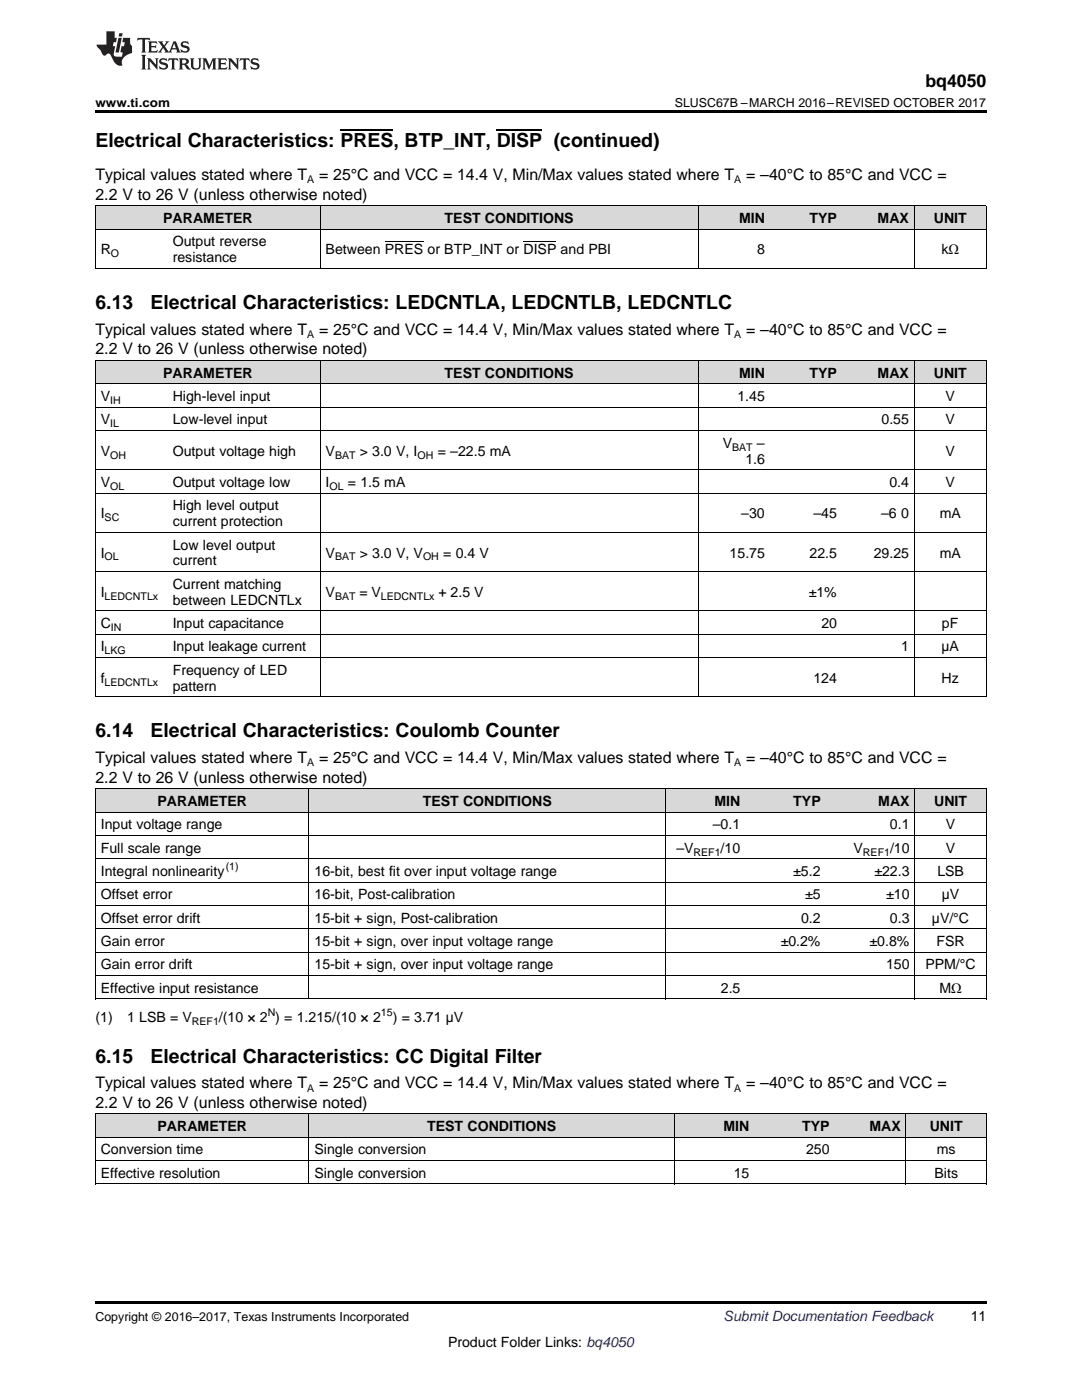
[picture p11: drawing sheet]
<svg xmlns="http://www.w3.org/2000/svg" width="216mm" height="279mm" viewBox="0 0 216 279" stroke-linecap="round" stroke-linejoin="round" font-family="sans-serif">
<defs><g id="words">
<g font-size="3.9">
<text x="19" y="29.3">Electrical Characteristics: PRES, BTP_INT, DISP (continued)</text>
<text x="19" y="61.7">6.13</text>
<text x="30.1" y="61.7">Electrical Characteristics: LEDCNTLA, LEDCNTLB, LEDCNTLC</text>
<text x="19" y="147.2">6.14</text>
<text x="30.1" y="147.2">Electrical Characteristics: Coulomb Counter</text>
<text x="19" y="212.1">6.15</text>
<text x="30.1" y="212.1">Electrical Characteristics: CC Digital Filter</text>
</g>
<text font-size="3.5" x="184.7" y="17.3">bq4050</text>
<g font-size="3.2">
<text x="19" y="36">Typical values stated where T</text>
<text x="63.7" y="36">= 25°C and VCC = 14.4 V, Min/Max values stated where T</text>
<text x="148.9" y="36">= –40°C to 85°C and VCC =</text>
<text x="19" y="39.9">2.2 V to 26 V (unless otherwise noted)</text>
<text x="19" y="66.9">Typical values stated where T</text>
<text x="19" y="70.7">2.2 V to 26 V (unless otherwise noted)</text>
<text x="63.7" y="66.9">= 25°C and VCC = 14.4 V, Min/Max values stated where T</text>
<text x="148.9" y="66.9">= –40°C to 85°C and VCC =</text>
<text x="19" y="152.3">Typical values stated where T</text>
<text x="63.7" y="152.3">= 25°C and VCC = 14.4 V, Min/Max values stated where T</text>
<text x="148.9" y="152.3">= –40°C to 85°C and VCC =</text>
<text x="19" y="156.2">2.2 V to 26 V (unless otherwise noted)</text>
<text x="19" y="217.2">Typical values stated where T</text>
<text x="19" y="221.1">2.2 V to 26 V (unless otherwise noted)</text>
<text x="63.7" y="217.2">= 25°C and VCC = 14.4 V, Min/Max values stated where T</text>
<text x="148.9" y="217.2">= –40°C to 85°C and VCC =</text>
</g>
<g font-size="2.8">
<text x="32.6" y="44.5">PARAMETER</text>
<text x="88.7" y="44.5">TEST CONDITIONS</text>
<text x="147.5" y="44.5">MIN</text>
<text x="161.5" y="44.5">TYP</text>
<text x="175.1" y="44.5">MAX</text>
<text x="186.3" y="44.5">UNIT</text>
<text x="20.1" y="50.8">R</text>
<text x="34.5" y="49.2">Output reverse</text>
<text x="34.5" y="52.4">resistance</text>
<text x="65" y="50.8">Between PRES or BTP_INT or DISP and PBI</text>
<text x="151.1" y="50.8">8</text>
<text x="187.9" y="50.8">kΩ</text>
<text x="32.6" y="75.4">PARAMETER</text>
<text x="88.7" y="75.4">TEST CONDITIONS</text>
<text x="147.5" y="75.4">MIN</text>
<text x="161.5" y="75.4">TYP</text>
<text x="175.1" y="75.4">MAX</text>
<text x="186.3" y="75.4">UNIT</text>
<text x="20.1" y="80">V</text>
<text x="34.5" y="80">High-level input</text>
<text x="147.1" y="80">1.45</text>
<text x="188.7" y="80">V</text>
<text x="20.1" y="84.7">V</text>
<text x="34.5" y="84.7">Low-level input</text>
<text x="144.2" y="89.4">V</text>
<text x="151" y="89.4">–</text>
<text x="175.9" y="84.7">0.55</text>
<text x="188.7" y="84.7">V</text>
<text x="20.1" y="90.9">V</text>
<text x="34.5" y="90.9">Output voltage high</text>
<text x="65" y="90.9">V</text>
<text x="71.8" y="90.9">&gt; 3.0 V, I</text>
<text x="87.3" y="90.9">= –22.5 mA</text>
<text x="148.7" y="92.5">1.6</text>
<text x="188.7" y="90.9">V</text>
<text x="20.1" y="97.2">V</text>
<text x="34.5" y="97.2">Output voltage low</text>
<text x="34.5" y="101.8">High level output</text>
<text x="65" y="97.2">I</text>
<text x="69.4" y="97.2">= 1.5 mA</text>
<text x="177.5" y="97.2">0.4</text>
<text x="188.7" y="97.2">V</text>
<text x="20.1" y="103.4">I</text>
<text x="34.5" y="105">current protection</text>
<text x="147.9" y="103.4">–30</text>
<text x="162.3" y="103.4">–45</text>
<text x="175.8" y="103.4">–6</text>
<text x="179.8" y="103.4">0</text>
<text x="187.5" y="103.4">mA</text>
<text x="20.1" y="111.3">I</text>
<text x="34.5" y="109.7">Low level output</text>
<text x="34.5" y="112.9">current</text>
<text x="65" y="111.3">V</text>
<text x="71.8" y="111.3">&gt; 3.0 V, V</text>
<text x="88.4" y="111.3">= 0.4 V</text>
<text x="145.6" y="111.3">15.75</text>
<text x="161.5" y="111.3">22.5</text>
<text x="174.3" y="111.3">29.25</text>
<text x="187.5" y="111.3">mA</text>
<text x="20.1" y="119.1">I</text>
<text x="34.5" y="117.5">Current matching</text>
<text x="65" y="119.1">V</text>
<text x="71.7" y="119.1">= V</text>
<text x="87.5" y="119.1">+ 2.5 V</text>
<text x="161.4" y="119.1">±1%</text>
<text x="20.1" y="125.3">C</text>
<text x="34.5" y="120.7">between LEDCNTLx</text>
<text x="34.5" y="125.3">Input capacitance</text>
<text x="163.9" y="125.3">20</text>
<text x="188" y="125.3">pF</text>
<text x="20.1" y="130">I</text>
<text x="34.5" y="130">Input leakage current</text>
<text x="179.8" y="130">1</text>
<text x="187.9" y="130">µA</text>
<text x="20.1" y="136.2">f</text>
<text x="34.5" y="134.7">Frequency of LED</text>
<text x="34.5" y="137.8">pattern</text>
<text x="162.3" y="136.2">124</text>
<text x="187.9" y="136.2">Hz</text>
<text x="31.4" y="160.9">PARAMETER</text>
<text x="84.3" y="160.9">TEST CONDITIONS</text>
<text x="142.6" y="160.9">MIN</text>
<text x="158.3" y="160.9">TYP</text>
<text x="175.3" y="160.9">MAX</text>
<text x="186.4" y="160.9">UNIT</text>
<text x="20.1" y="165.5">Input voltage range</text>
<text x="142.2" y="165.5">–0.1</text>
<text x="177.6" y="165.5">0.1</text>
<text x="188.7" y="165.5">V</text>
<text x="20.1" y="170.2">Full scale range</text>
<text x="135" y="170.2">–V</text>
<text x="143.8" y="170.2">/10</text>
<text x="170.3" y="170.2">V</text>
<text x="177.6" y="170.2">/10</text>
<text x="188.7" y="170.2">V</text>
<text x="20.1" y="174.8">Integral nonlinearity</text>
<text x="20.1" y="179.5">Offset error</text>
<text x="62.8" y="174.8">16-bit, best fit over input voltage range</text>
<text x="62.8" y="179.5">16-bit, Post-calibration</text>
<text x="158.3" y="174.8">±5.2</text>
<text x="160.7" y="179.5">±5</text>
<text x="174.5" y="174.8">±22.3</text>
<text x="176.8" y="179.5">±10</text>
<text x="187" y="174.8">LSB</text>
<text x="187.9" y="179.5">µV</text>
<text x="20.1" y="184.1">Offset error drift</text>
<text x="62.8" y="184.1">15-bit + sign, Post-calibration</text>
<text x="159.8" y="184.1">0.2</text>
<text x="177.6" y="184.1">0.3</text>
<text x="185.9" y="184.1">µV/°C</text>
<text x="20.1" y="188.8">Gain error</text>
<text x="62.8" y="188.8">15-bit + sign, over input voltage range</text>
<text x="155.8" y="188.8">±0.2%</text>
<text x="173.5" y="188.8">±0.8%</text>
<text x="186.9" y="188.8">FSR</text>
<text x="20.1" y="193.5">Gain error drift</text>
<text x="62.8" y="193.5">15-bit + sign, over input voltage range</text>
<text x="176.8" y="193.5">150</text>
<text x="184.6" y="193.5">PPM/°C</text>
<text x="19" y="204">(1)</text>
<text x="20.1" y="198.1">Effective input resistance</text>
<text x="25.4" y="204">1 LSB = V</text>
<text x="43.7" y="204">/(10 × 2 ) = 1.215/(10 × 2</text>
<text x="78.4" y="204">) = 3.71 µV</text>
<text x="143.8" y="198.1">2.5</text>
<text x="187.5" y="198.1">MΩ</text>
<text x="31.4" y="225.7">PARAMETER</text>
<text x="85.2" y="225.7">TEST CONDITIONS</text>
<text x="144.4" y="225.7">MIN</text>
<text x="160.1" y="225.7">TYP</text>
<text x="173.5" y="225.7">MAX</text>
<text x="185.5" y="225.7">UNIT</text>
<text x="20.1" y="230.4">Conversion time</text>
<text x="62.8" y="230.4">Single conversion</text>
<text x="160.8" y="230.4">250</text>
<text x="186.9" y="230.4">ms</text>
<text x="20.1" y="235.1">Effective resolution</text>
<text x="62.8" y="235.1">Single conversion</text>
<text x="146.4" y="235.1">15</text>
<text x="186.5" y="235.1">Bits</text>
<text x="193.7" y="263.6">11</text>
<text x="89.4" y="268.9">Product Folder Links: bq4050</text>
</g>
<text font-size="2.8" fill="#0000c8" x="144.4" y="263.6">Submit Documentation Feedback</text>
<g font-size="2.5">
<text x="19" y="21.4">www.ti.com</text>
<text x="134.7" y="21.4">SLUSC67B –MARCH 2016–REVISED OCTOBER 2017</text>
<text x="19" y="263.6">Copyright © 2016–2017, Texas Instruments Incorporated</text>
</g>
<g font-size="2.1">
<text x="61.3" y="36.6">A</text>
<text x="146.5" y="36.6">A</text>
<text x="22.1" y="51.3">O</text>
<text x="61.3" y="67.5">A</text>
<text x="146.5" y="67.5">A</text>
<text x="22" y="80.6">IH</text>
<text x="22" y="85.3">IL</text>
<text x="146.1" y="89.9">BAT</text>
<text x="22" y="91.5">OH</text>
<text x="66.9" y="91.5">BAT</text>
<text x="83.3" y="91.5">OH</text>
<text x="22" y="97.8">OL</text>
<text x="65.8" y="97.8">OL</text>
<text x="20.9" y="104">SC</text>
<text x="20.9" y="111.8">OL</text>
<text x="66.9" y="111.8">BAT</text>
<text x="84.4" y="111.8">OH</text>
<text x="20.9" y="119.7">LEDCNTLx</text>
<text x="66.9" y="119.7">BAT</text>
<text x="76" y="119.7">LEDCNTLx</text>
<text x="22.1" y="125.9">IN</text>
<text x="20.9" y="130.6">LKG</text>
<text x="20.9" y="136.8">LEDCNTLx</text>
<text x="61.3" y="153">A</text>
<text x="146.5" y="153">A</text>
<text x="45" y="173.7">(1)</text>
<text x="138.4" y="170.7">REF1</text>
<text x="172.2" y="170.7">REF1</text>
<text x="53.4" y="202.8">N</text>
<text x="76" y="202.8">15</text>
<text x="38.3" y="204.5">REF1</text>
<text x="61.3" y="217.8">A</text>
<text x="146.5" y="217.8">A</text>
</g>
</g></defs>
<g fill="#d8d8d8">
<path d="M19 222.4h42.7v4.6h-42.7z"/>
<path d="M61.7 222.4h72.9v4.6h-72.9z"/>
<path d="M134.6 222.4h16v4.6h-16z"/>
<path d="M150.6 222.4h16v4.6h-16z"/>
<path d="M166.6 222.4h14.2v4.6h-14.2z"/>
<path d="M180.8 222.4h16v4.6h-16z"/>
<path d="M19 157.5h42.7v4.6h-42.7z"/>
<path d="M61.7 157.5h71.1v4.6h-71.1z"/>
<path d="M132.8 157.5h16v4.6h-16z"/>
<path d="M148.8 157.5h16v4.6h-16z"/>
<path d="M164.8 157.5h17.8v4.6h-17.8z"/>
<path d="M182.6 157.5h14.2v4.6h-14.2z"/>
<path d="M19 72h14.4v4.7h-14.4z"/>
<path d="M33.4 72h30.5v4.7h-30.5z"/>
<path d="M63.9 72h75.4v4.7h-75.4z"/>
<path d="M139.3 72h14.4v4.7h-14.4z"/>
<path d="M153.7 72h14.4v4.7h-14.4z"/>
<path d="M168.1 72h14.4v4.7h-14.4z"/>
<path d="M182.5 72h14.3v4.7h-14.3z"/>
<path d="M19 41.1h14.4v4.7h-14.4z"/>
<path d="M33.4 41.1h30.5v4.7h-30.5z"/>
<path d="M63.9 41.1h75.4v4.7h-75.4z"/>
<path d="M139.3 41.1h14.4v4.7h-14.4z"/>
<path d="M153.7 41.1h14.4v4.7h-14.4z"/>
<path d="M168.1 41.1h14.4v4.7h-14.4z"/>
<path d="M182.5 41.1h14.3v4.7h-14.3z"/>
</g>
<g fill="#000">
<path d="M19 22h177.8v.5h-177.8zM19 53.6h.2zM63.8 53.6h.1zM139.2 53.6h.1zM182.4 53.6h.1zM196.7 53.6h.1zM19 139.1h.2zM63.8 139.1h.1zM139.2 139.1h.1zM182.4 139.1h.1zM196.7 139.1h.1zM19 199.4h.2z"/>
<path d="M132.7 199.4h.1zM182.5 199.4h.1zM196.7 199.4h.1zM19 236.3h.2zM134.5 236.3h.1zM180.7 236.3h.1zM196.7 236.3h.1zM19 259.7h177.8v.5h-177.8z"/>
</g>
<g fill="none" stroke="#000" stroke-width=".2">
<path d="M19 53.6h177.8M19 45.7h177.8M19 41.1h177.8M19.1 41.1v12.5M63.9 41.1v12.5M139.3 41.1v12.5M182.4 41.1v12.5M196.8 41.1v12.5M19 76.6h177.8M19 71.9h177.8M19.1 72v67.1M63.9 72v67.1"/>
<path d="M139.3 72v67.1M182.4 72v67.1M196.8 72v67.1M19 98.4h177.8M19 93.8h177.8M19 85.9h177.8M19 81.3h177.8M19 114.1h177.8M19 106.2h177.8M19 139h177.8M19 131.2h177.8M19 126.6h177.8"/>
<path d="M19 121.9h177.8M19 157.4h177.8v42M19.1 157.4v42M61.6 157.4v42M132.8 157.4v42M182.5 157.4v42M19 176.1h177.8M19 171.4h177.8M19 166.7h177.8M19 162.1h177.8M19 199.3h177.8M19 194.7h177.8"/>
<path d="M19 190h177.8M19 185.4h177.8M19 180.7h177.8M19 236.3h177.8M19 231.6h177.8M19 227h177.8M19 222.3h177.8M19.1 222.3v14M61.6 222.3v14M134.6 222.3v14M180.8 222.3v14M196.8 222.3v14"/>
</g>
<g fill="#231f20">
<path d="M27.5 7.6l-.1 .5 .4-.2h.6v.1v2.1l-.2 .4h1l-.3-.4v-2.1l.1-.1h.5l.5 .2-.2-.5zM29.5 8.3l.2 .3v1.5l-.2 .4h1.8l.2-.6a1.04 1.04 0 0 1-1.3 .2v-.7h.6l.3 .2v-.6l-.3 .2h-.6v-.6l.8-.1 .4 .3-.2-.5zM31.5 8.3l.9 1.1-.9 1.1h.8l-.2-.2 .5-.7 .4 .7-.2 .2h1.5l-.1-.2 .1-.4h.9l.1 .4-.2 .2h1l-.3-.3-.7-1.9h-.5l-.9 2-.8-1 .9-1h-.8l.1 .3-.3 .5-.4-.6 .2-.2zM34.7 8.6l.4 1h-.7zM36.3 8.4a.63 .63 0 0 0-.2 .7 .63 .63 0 0 0 .6 .4l.6 .2 .1 .2a.75 .75 0 0 1-.7 .4 .75 .75 0 0 1-.6-.5l.1 .7 .1-.1a1.11 1.11 0 0 0 1.5-.6 1.13 1.13 0 0 0-1.2-.8l-.1-.4a1.04 1.04 0 0 1 1.2 .2l-.2-.5-.1 .1-.5-.2zM28.2 10.9l.2 .4v2.2l-.2 .4h1l-.3-.4v-2.2l.3-.4zM29.3 11.6l.3 .4v1.5l-.3 .4h.8l-.2-.4v-1.3l1.5 1.7v-1.9l.2-.4h-.7l.2 .4v.9l-1.1-1.3zM32 11.8a.62 .62 0 0 0-.2 .7 .62 .62 0 0 0 .6 .4l.6 .1 .1 .3a.76 .76 0 0 1-.7 .3 .76 .76 0 0 1-.6-.4l.1 .7 .1-.1a1.11 1.11 0 0 0 1.5-.6 1.13 1.13 0 0 0-1.2-.8l-.1-.4a1.04 1.04 0 0 1 1.2 .2l-.2-.6-.1 .1-.5-.1zM33.7 11.6l-.2 .6a.61 .61 0 0 1 .8-.3v1.6l-.2 .4h.9l-.2-.4v-1.6a.63 .63 0 0 1 .8 .3l-.2-.6zM35.6 11.6l.3 .4v1.5l-.3 .4h1l-.2-.2v-.8l.5 .2a.76 .76 0 0 0 1.2 .7l-1-1a.58 .58 0 0 0 .6-.5 .58 .58 0 0 0-.5-.6zM36.4 11.9h.1a.45 .45 0 0 1 .5 .1 .45 .45 0 0 1 .1 .5l-.7 .2zM37.9 11.6l.2 .2a2.17 2.17 0 0 0 .3 1.9 .99 .99 0 0 0 1.6-.6v-1.1l.2-.4h-.7l.2 .2a1.92 1.92 0 0 1-.2 1.8 .6 .6 0 0 1-.9-.5v-1.1l.2-.4zM40.4 11.6l.2 .4v1.5l-.2 .4h.7l-.2-.4v-1.4l.8 1.8 .8-1.8v1.4l-.2 .4h.9l-.2-.4v-1.5l.2-.4h-.8l-.6 1.5-.6-1.5zM43.4 11.6l.2 .4v1.5l-.2 .4h1.8l.2-.6a1.04 1.04 0 0 1-1.3 .1v-.6h.5l.4 .2v-.6l-.4 .2h-.5v-.7h.8l.3 .3-.1-.6zM45.5 11.6l.2 .4v1.5l-.2 .4h.7l-.2-.4v-1.3l1.5 1.7v-1.9l.2-.4h-.7l.2 .4v.9l-1.1-1.3zM47.9 11.6l-.1 .6a.61 .61 0 0 1 .8-.3v1.6l-.3 .4h1l-.3-.4 .1-1.6a.63 .63 0 0 1 .7 .3l-.1-.6zM50.2 11.8a.62 .62 0 0 0-.2 .7 .62 .62 0 0 0 .6 .4l.6 .1 .2 .3a.76 .76 0 0 1-.8 .3 .76 .76 0 0 1-.6-.4l.1 .7 .2-.1a1.11 1.11 0 0 0 1.5-.6 1.13 1.13 0 0 0-1.3-.8l-.1-.4a1.04 1.04 0 0 1 1.2 .2l-.1-.6-.2 .1-.5-.1z"/>
<path d="M21.2 6.3v2.6h-1.9l.1 .4 .7 .9a.91 .91 0 0 0 1 .8 .56 .56 0 0 1 .5-.3 .56 .56 0 0 1 .5 .3l.4 .8a1.53 1.53 0 0 0 1.9 1.2 1.54 1.54 0 0 1 1-2.1l.9-.3v-1.4a1.52 1.52 0 0 1-.3-1.6h-1.4l-.2 .8h.5l-.2 .8h-.4l-.2 1v.2l.4 .1-.2 .8a1.93 1.93 0 0 1-1.6-.3l.3-1.8h-.5l.2-.8h.4l.2-.8h-.4v-1.3zM23.6 7.6l-.6 2.9h.7l.6-2.9zM23.8 6.6l-.1 .7h.6l.2-.7z"/>
</g>
<path d="M76.8 48.3h7.7M104.5 48.3h6.5" fill="none" stroke="#000" stroke-width=".2"/>
<path d="M67.9 25.9h10.6M99.1 25.9h9.1" fill="none" stroke="#000" stroke-width=".25"/>
<use href="#words"/>
</svg>
